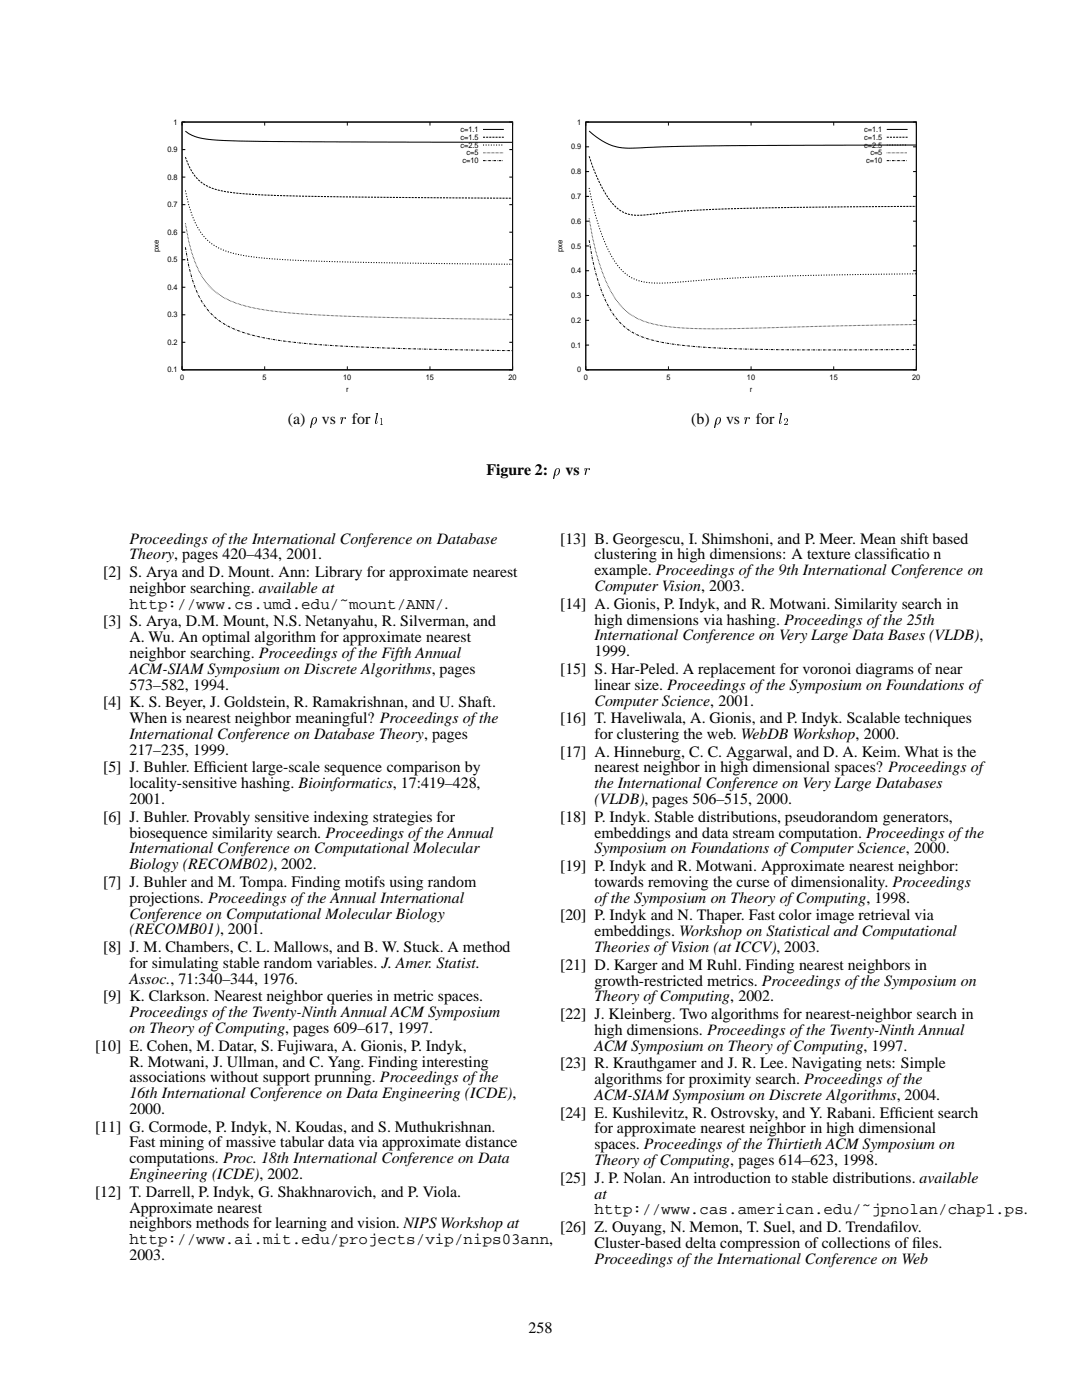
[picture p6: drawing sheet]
<svg xmlns="http://www.w3.org/2000/svg" width="216mm" height="279mm" viewBox="0 0 216 279" stroke-linecap="round" stroke-linejoin="round" font-family="sans-serif">
<defs><g id="words">
<g font-size="3.2">
<text x="57.4" y="84.6">(a)</text>
<text x="64.2" y="84.6">vs</text>
<text x="70.2" y="84.6">for</text>
<text x="137.9" y="84.6">(b)</text>
<text x="144.9" y="84.6">vs</text>
<text x="150.8" y="84.6">for</text>
<text x="97.1" y="94.8">Figure 2:</text>
<text x="112.9" y="94.8">vs</text>
<text x="25.8" y="108.5">Proceedings ofthe International Conference on Database</text>
<text x="25.8" y="111.6">Theory, pages 420–434, 2001.</text>
<text x="111.8" y="108.5">[13] B. Georgescu, I. Shimshoni, and P. Meer. Mean shift based</text>
<text x="118.6" y="111.6">clustering in high dimensions: A texture classif</text>
<text x="177.6" y="111.6">icatio n</text>
<text x="20.6" y="115.2">[2] S. Arya and D. Mount. Ann: Library for approximate nearest</text>
<text x="25.8" y="118.3">neighbor searching. available at</text>
<text x="118.6" y="118">Computer Vision, 2003.</text>
<text x="118.6" y="114.8">example. Proceedings ofthe 9th International Conference on</text>
<text x="20.6" y="125">[3] S. Arya, D.M. Mount, N.S. Netanyahu, R. Silverman, and</text>
<text x="25.8" y="121.5">http://www.cs.umd.edu/˜mount/ANN/.</text>
<text x="111.8" y="121.5">[14] A. Gionis, P. Indyk, and R. Motwani. Similarity search in</text>
<text x="118.6" y="124.6">high dimensions via hashing. Proceedings ofthe 25th</text>
<text x="25.8" y="128.2">A. Wu. An optimal algorithm for approximate nearest</text>
<text x="25.8" y="131.3">neighbor searching. Proceedings ofthe Fifth Annual</text>
<text x="118.6" y="131">1999.</text>
<text x="118.6" y="127.8">International Conference on Very Large Data Bases (VLDB),</text>
<text x="25.8" y="134.5">ACM-SIAM Symposium on Discrete Algorithms, pages</text>
<text x="25.8" y="137.6">573–582, 1994.</text>
<text x="111.8" y="134.5">[15] S. Har-Peled. A replacement for voronoi diagrams of near</text>
<text x="118.6" y="137.6">linear size. Proceedings ofthe Symposium on Foundations of</text>
<text x="20.6" y="141.2">[4] K. S. Beyer, J. Goldstein, R. Ramakrishnan, and U. Shaft.</text>
<text x="118.6" y="140.8">Computer Science, 2001.</text>
<text x="25.8" y="144.3">When is nearest neighbor meaningful? Proceedings ofthe</text>
<text x="25.8" y="147.5">International Conference on Database Theory, pages</text>
<text x="111.8" y="144.3">[16] T. Haveliwala, A. Gionis, and P. Indyk. Scalable techniques</text>
<text x="118.6" y="147.5">for clustering the web. WebDB Workshop, 2000.</text>
<text x="20.6" y="154.2">[5] J. Buhler. Eff</text>
<text x="25.8" y="150.6">217–235, 1999.</text>
<text x="41.5" y="154.2">icient large-scale sequence comparison by</text>
<text x="111.8" y="151">[17] A. Hinneburg, C. C. Aggarwal, and D. A. Keim. What is the</text>
<text x="118.6" y="154.2">nearest neighbor in high dimensional spaces? Proceedings of</text>
<text x="25.8" y="157.3">locality-sensitive hashing. Bioinformatics, 17:419–428,</text>
<text x="25.8" y="160.5">2001.</text>
<text x="118.6" y="157.3">the International Conference on Very Large Databases</text>
<text x="118.6" y="160.5">(VLDB), pages 506–515, 2000.</text>
<text x="20.6" y="164">[6] J. Buhler. Provably sensitive indexing strategies for</text>
<text x="25.8" y="167.2">biosequence similarity search. Proceedings ofthe Annual</text>
<text x="111.8" y="164">[18] P. Indyk. Stable distributions, pseudorandom generators,</text>
<text x="118.6" y="167.1">embeddings and data stream computation. Proceedings ofthe</text>
<text x="25.8" y="170.3">International Conference on Computational Molecular</text>
<text x="25.8" y="173.5">Biology (RECOMB02), 2002.</text>
<text x="111.8" y="173.8">[19] P. Indyk and R. Motwani. Approximate nearest neighbor:</text>
<text x="118.6" y="170.3">Symposium on Foundations ofComputer Science, 2000.</text>
<text x="20.6" y="177">[7] J. Buhler and M. Tompa. Finding motifs using random</text>
<text x="118.6" y="177">towards removing the curse of dimensionality. Proceedings</text>
<text x="25.8" y="180.1">projections. Proceedings ofthe Annual International</text>
<text x="25.8" y="183.3">Conference on Computational Molecular Biology</text>
<text x="111.8" y="183.7">[20] P. Indyk and N. Thaper. Fast color image retrieval via</text>
<text x="118.6" y="180.1">ofthe Symposium on Theory ofComputing, 1998.</text>
<text x="20.6" y="190">[8] J. M. Chambers, C. L. Mallows, and B. W. Stuck. A method</text>
<text x="25.8" y="186.5">(RECOMB01), 2001.</text>
<text x="118.6" y="186.8">embeddings. Workshop on Statistical and Computational</text>
<text x="118.6" y="190">Theories ofVision (at ICCV), 2003.</text>
<text x="25.8" y="193.2">for simulating stable random variables. J. Amer. Statist.</text>
<text x="25.8" y="196.3">Assoc., 71:340–344, 1976.</text>
<text x="111.8" y="193.5">[21] D. Karger and M Ruhl. Finding nearest neighbors in</text>
<text x="118.6" y="196.7">growth-restricted metrics. Proceedings ofthe Symposium on</text>
<text x="20.6" y="199.8">[9] K. Clarkson. Nearest neighbor queries in metric spaces.</text>
<text x="25.8" y="203">Proceedings ofthe Twenty-Ninth Annual ACM Symposium</text>
<text x="111.8" y="203.3">[22] J. Kleinberg. Two algorithms for nearest-neighbor search in</text>
<text x="118.6" y="199.8">Theory ofComputing, 2002.</text>
<text x="19" y="209.7">[10] E. Cohen, M. Datar, S. Fujiwara, A. Gionis, P. Indyk,</text>
<text x="25.8" y="206.2">on Theory ofComputing, pages 609–617, 1997.</text>
<text x="118.6" y="206.5">high dimensions. Proceedings ofthe Twenty-Ninth Annual</text>
<text x="118.6" y="209.7">ACM Symposium on Theory ofComputing, 1997.</text>
<text x="25.8" y="212.9">R. Motwani, J. Ullman, and C. Yang. Finding interesting</text>
<text x="111.8" y="213.2">[23] R. Krauthgamer and J. R. Lee. Navigating nets: Simple</text>
<text x="25.8" y="216">associations without support prunning. Proceedings ofthe</text>
<text x="25.8" y="219.2">16th International Conference on Data Engineering (ICDE),</text>
<text x="118.6" y="216.4">algorithms for proximity search. Proceedings ofthe</text>
<text x="118.6" y="219.5">ACM-SIAM Symposium on Discrete Algorithms, 2004.</text>
<text x="19" y="225.9">[11] G. Cormode, P. Indyk, N. Koudas, and S. Muthukrishnan.</text>
<text x="25.8" y="222.4">2000.</text>
<text x="111.8" y="223">[24] E. Kushilevitz, R. Ostrovsky, and Y. Rabani. Eff</text>
<text x="118.6" y="226.2">for approximate nearest neighbor in high dimensional</text>
<text x="178.5" y="223">icient search</text>
<text x="25.8" y="229">Fast mining of massive tabular data via approximate distance</text>
<text x="25.8" y="232.2">computations. Proc. 18th International Conference on Data</text>
<text x="118.6" y="229.4">spaces. Proceedings ofthe Thirtieth ACM Symposium on</text>
<text x="118.6" y="232.5">Theory ofComputing, pages 614–623, 1998.</text>
<text x="19" y="238.9">[12] T. Darrell, P. Indyk, G. Shakhnarovich, and P. Viola.</text>
<text x="25.8" y="235.4">Engineering (ICDE), 2002.</text>
<text x="111.8" y="236">[25] J. P. Nolan. An introduction to stable distributions. available</text>
<text x="118.6" y="239.2">at</text>
<text x="25.8" y="242">Approximate nearest</text>
<text x="25.8" y="245.2">neighbors methods for learning and vision. NIPS Workshop at</text>
<text x="111.8" y="245.9">[26] Z. Ouyang, N. Memon, T. Suel, and D. Trendaf</text>
<text x="118.6" y="242.4">http://www.cas.american.edu/˜jpnolan/chap1.ps.</text>
<text x="177.6" y="245.9">ilov.</text>
<text x="25.8" y="248.3">http://www.ai.mit.edu/projects/vip/nips03ann,</text>
<text x="25.8" y="251.5">2003.</text>
<text x="118.6" y="249.1">Cluster-based delta compression of collections of f</text>
<text x="182" y="249.1">iles.</text>
<text x="118.6" y="252.2">Proceedings ofthe International Conference on Web</text>
<text x="105.5" y="266">258</text>
</g>
<g font-size="1.6">
<text x="34.6" y="24.9">1</text>
<text x="91.9" y="26.4">c=1.1</text>
<text x="91.9" y="27.9">c=1.5</text>
<text x="91.9" y="29.5">c=2.5</text>
<text x="114" y="29.8">0.9</text>
<text x="115.2" y="24.9">1</text>
<text x="172.5" y="26.4">c=1.1</text>
<text x="172.5" y="27.9">c=1.5</text>
<text x="172.5" y="29.5">c=2.5</text>
<text x="33.4" y="35.9">0.8</text>
<text x="33.4" y="30.4">0.9</text>
<text x="92.3" y="32.6">c=10</text>
<text x="93.1" y="31">c=5</text>
<text x="114" y="34.8">0.8</text>
<text x="172.9" y="32.6">c=10</text>
<text x="173.7" y="31">c=5</text>
<text x="33.4" y="41.4">0.7</text>
<text x="114" y="39.7">0.7</text>
<text x="33.4" y="46.9">0.6</text>
<text x="114" y="44.7">0.6</text>
<text x="33.4" y="52.3">0.5</text>
<text x="114" y="49.6">0.5</text>
<text x="33.4" y="57.8">0.4</text>
<text x="114" y="59.5">0.3</text>
<text x="114" y="54.5">0.4</text>
<text x="33.4" y="63.3">0.3</text>
<text x="114" y="64.4">0.2</text>
<text x="33.4" y="68.8">0.2</text>
<text x="114" y="69.4">0.1</text>
<text x="33.4" y="74.3">0.1</text>
<text x="35.9" y="75.9">0</text>
<text x="52.4" y="75.9">5</text>
<text x="68.5" y="75.9">10</text>
<text x="85" y="75.9">15</text>
<text x="101.5" y="75.9">20</text>
<text x="115.2" y="74.3">0</text>
<text x="116.5" y="75.9">0</text>
<text x="133" y="75.9">5</text>
<text x="149.1" y="75.9">10</text>
<text x="165.5" y="75.9">15</text>
<text x="182" y="75.9">20</text>
<text x="69.1" y="78.2">r</text>
<text x="149.6" y="78.2">r</text>
</g>
<g font-size="1.5">
<text x="31.7" y="50.3" transform="rotate(-90 31.7 50.3)">pxe</text>
<text x="112.3" y="50.3" transform="rotate(-90 112.3 50.3)">pxe</text>
</g>
</g></defs>
<g fill="none" stroke="#000" stroke-width=".2">
<path d="M36.3 24.4h66v49.4h-66zM36.3 35.3h.7M36.3 29.9h.7M37 24.4h-.7v.7M37 26.2a11.7 11.7 0 0 0 6.7 1.8l13.3 .3 45.3 .1M52.8 24.4v.7M69.3 24.4v.7M85.8 24.4v.7M96.4 25.8h4.1M101.6 35.3h.7M101.6 29.9h.7M101.6 24.4h.7v.7"/>
<path d="M116.9 24.4h65.9v49.4h-65.9zM116.9 39.2h.6M116.9 34.2h.6M116.9 29.3h.6M117.5 24.4h-.6v.7M117.6 26.1a11.4 11.4 0 0 0 9.9 3.4l6.7-.3 10.7-.1 37.9-.2M133.4 24.4v.7M149.9 24.4v.7M166.4 24.4v.7M176.9 25.8h4.2M182.2 24.4h.6v.7M182.2 39.2h.6"/>
<path d="M182.2 34.2h.6M182.2 29.3h.6M36.3 57.3h.7M36.3 51.8h.7M36.3 46.3h.7M36.3 40.8h.7M101.6 57.3h.7M101.6 51.8h.7M101.6 46.3h.7M101.6 40.8h.7M116.9 59h.6M116.9 54h.6"/>
<path d="M116.9 49.1h.6M116.9 44.1h.6M182.2 59h.6M182.2 54h.6M182.2 49.1h.6M182.2 44.1h.6M36.3 73.8h.7M36.3 68.3h.7M36.3 62.8h.7M36.3 73.1v.7M52.8 73.1v.7M69.3 73.1v.7"/>
<path d="M85.8 73.1v.7M101.6 68.3h.7M101.6 62.8h.7M102.3 73.1v.7h-.7M116.9 73.8h.6M116.9 68.9h.6M116.9 63.9h.6M116.9 73.1v.7M133.4 73.1v.7M149.9 73.1v.7M166.4 73.1v.7M182.2 68.9h.6"/>
<path d="M182.2 63.9h.6M182.8 73.1v.7h-.6"/>
</g>
<path d="M37 31.4a8.8 8.8 0 0 0 4.7 5.9 29.6 29.6 0 0 0 9.9 1.6l17.4 .4 33.3 .3M96.4 27.4h4.1M117.6 31.2a25.1 25.1 0 0 0 5.3 10.1 7.5 7.5 0 0 0 6.6 1.5 219 219 0 0 1 23.4-1.3l29.9-.3M176.9 27.4h4.2" fill="none" stroke="#000" stroke-width=".2" stroke-dasharray=".4 .2" stroke-linecap="butt"/>
<path d="M37 38a21.2 21.2 0 0 0 3.3 8.8 12.8 12.8 0 0 0 8.7 4.3 233.9 233.9 0 0 0 24 1.3l29.3 .3M96.4 28.9h4.1M117.6 37.5a40.5 40.5 0 0 0 5.3 15 8.8 8.8 0 0 0 8 4l2.6-.1 11.4-.8 8-.4 29.9-.5M176.9 28.9h4.2" fill="none" stroke="#000" stroke-width=".2" stroke-dasharray=".2 .3" stroke-linecap="butt"/>
<path d="M96.4 30.5h4.1M176.9 30.5h4.2M37 44.6a28.8 28.8 0 0 0 3.3 10.6 14.3 14.3 0 0 0 10 6.2 141.3 141.3 0 0 0 20.7 1.8l31.3 .5M117.6 43.6a44.1 44.1 0 0 0 4.6 15.1 12.5 12.5 0 0 0 10 6.3l2 .3a135.8 135.8 0 0 0 15.3 .2l33.3-.7" fill="none" stroke="#000" stroke-width=".2" stroke-dasharray=".1 .2" stroke-linecap="butt"/>
<path d="M96.4 32.1h4.1M176.9 32.1h4.2M37 49.4a28.9 28.9 0 0 0 3.3 10.9 15.4 15.4 0 0 0 10 6.6 72.7 72.7 0 0 0 11.3 1.7l6.7 .5 9.3 .4 24.7 .5M117.6 47.9a36.4 36.4 0 0 0 4.6 14.6 13.5 13.5 0 0 0 9.3 5.7l6.7 .9 10.7 .6 14 .1 19.9-.1" fill="none" stroke="#000" stroke-width=".2" stroke-dasharray=".5 .2 .1 .2" stroke-linecap="butt"/>
<g fill="#fff" stroke="#fff" stroke-width=".35">
<path d="M0 0h215.9v.7h-215.9z"/>
<path d="M0 278.7h215.9v.7h-215.9z"/>
</g>
<use href="#words"/>
</svg>
